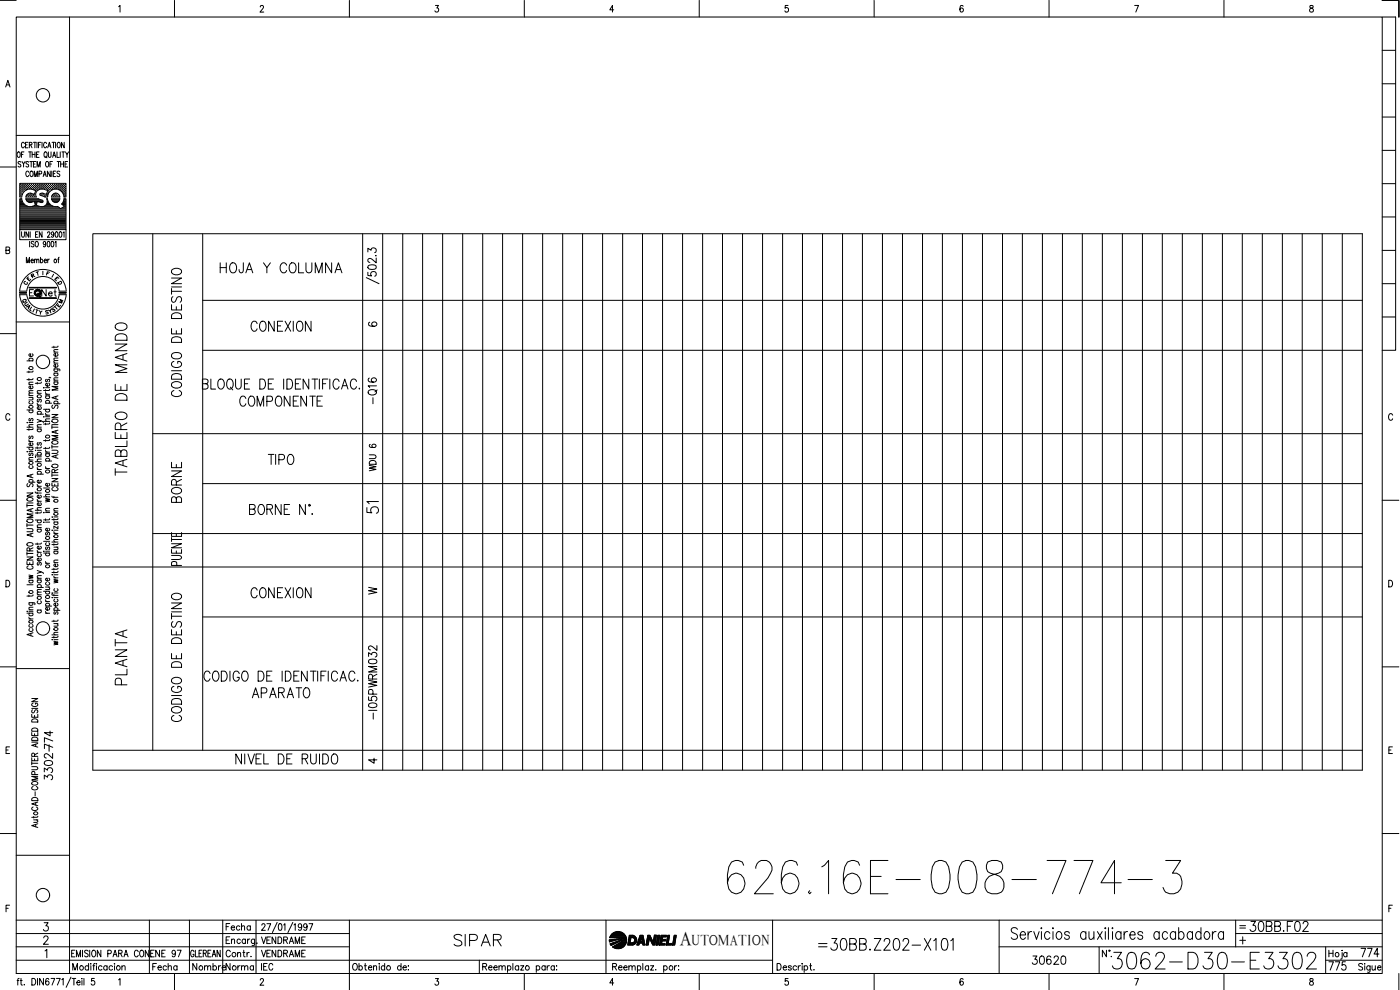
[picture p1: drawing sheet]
<svg xmlns="http://www.w3.org/2000/svg" width="420mm" height="297mm" viewBox="0 0 420 297" stroke-linecap="round" stroke-linejoin="round" font-family="sans-serif">
<defs><g id="words">
<text font-size="15.4" x="217" y="269.5">626.16E-008-774-3</text>
<text font-size="9.3" x="332.7" y="292.1">3062-D30-E3302</text>
<g font-size="7.1">
<text x="39.2" y="143.9" transform="rotate(-90 39.2 143.9)">TABLERO DE MANDO</text>
<text x="39.2" y="206.7" transform="rotate(-90 39.2 206.7)">PLANTA</text>
<text x="135.1" y="285">SIPAR</text>
<text x="244.5" y="286.5">=30BB.Z202-X101</text>
</g>
<g font-size="6.6">
<text x="64.9" y="83.3">HOJA Y COLUMNA</text>
<text x="55.4" y="120.3" transform="rotate(-90 55.4 120.3)">CODIGO DE DESTINO</text>
<text x="70.9" y="123.1">COMPONENTE</text>
<text x="55.4" y="152" transform="rotate(-90 55.4 152)">BORNE</text>
<text x="114.3" y="155.2" transform="rotate(-90 114.3 155.2)">51</text>
<text x="74.1" y="180.6">CONEXION</text>
<text x="74.4" y="210.6">APARATO</text>
<text x="55.4" y="217.7" transform="rotate(-90 55.4 217.7)">CODIGO DE DESTINO</text>
<text x="373.9" y="280.8">30BB.F02</text>
</g>
<g font-size="6.2">
<text x="74.1" y="100.5">CONEXION</text>
<text x="79.4" y="140.4">TIPO</text>
<text x="69.5" y="230.4">NIVEL DE RUIDO</text>
<text x="397.6" y="292.5">775</text>
</g>
<text font-size="5.9" x="204" y="283.6">A</text>
<g font-size="5.7">
<text x="113.9" y="122.4" transform="rotate(-90 113.9 122.4)">-Q16</text>
<text x="113.9" y="217" transform="rotate(-90 113.9 217)">-I05PWRM032</text>
<text x="16.6" y="225.8" transform="rotate(-90 16.6 225.8)">774</text>
<text x="16.6" y="235.3" transform="rotate(-90 16.6 235.3)">3302-</text>
<text x="308.7" y="290.7">30620</text>
<text x="407.1" y="288.2">774</text>
</g>
<g font-size="5.3">
<text x="109.4" y="179.6">W</text>
<text x="66.7" y="280.5">Fecha</text>
<text x="56.8" y="292.5">Nombre</text>
<text x="66.7" y="292.5">Norma</text>
</g>
<g font-size="4.9">
<text x="11.3" y="90">Net</text>
<text x="113.6" y="142.5" transform="rotate(-90 113.6 142.5)">WDU 6</text>
<text x="109.4" y="230.4">4</text>
<text x="44.1" y="288.2">ENE 97</text>
<text x="77.3" y="288.2">VENDRAME</text>
</g>
<g font-size="4.4">
<text x="109.4" y="99.1">6</text>
<text x="207.6" y="283.6">UTOMATION</text>
</g>
<g font-size="4">
<text x="6.7" y="85.4">E</text>
<text x="5.6" y="92.1">Q</text>
<text x="6.3" y="92.8">U</text>
<text x="6.7" y="93.8">A</text>
<text x="12.3" y="95.6">S</text>
<text x="14.1" y="94.5">S</text>
<text x="14.8" y="93.8">T</text>
<text x="16.2" y="92.1">M</text>
</g>
<g font-size="3.5">
<text x="12.7" y="83.6">F</text>
<text x="6" y="86.4">C</text>
<text x="16.2" y="86.4">D</text>
<text x="370.8" y="279.8">=</text>
</g>
</g></defs>
<!-- layer: DCA_A3E2|CART -->
<g fill="none" stroke="#000" stroke-width=".3">
<path d="M0 .1h4.9M4.9 5.1h409.9v287h-409.9zM20.9 5.1v287M35.6 2l.4-.4v2M52.4 .1v5M78.1 2.1l.3-.5h.4l.3 .4-1.1 1.6h1.2M104.9 .1v5M130.7 1.6h.9l-.5 .8a.6 .6 0 0 1 .5 .9 .6 .6 0 0 1-1.1-.1M157.4 .1v5M184.2 2.9h-1.2l.8-1.3v2M209.8 .1v5M236.5 1.6h-.8l-.1 .9a.6 .6 0 0 1 .9 0 .6 .6 0 0 1-.1 .9 .6 .6 0 0 1-.9-.2"/>
<path d="M262.3 .1v5M289.1 1.9l-.6-.3a1.17 1.17 0 0 0 .1 2 .59 .59 0 0 0 .5-.8 .59 .59 0 0 0-.9-.1l-.1 .2M314.8 .1v5M340.5 1.6h1.2l-.8 2M367.3 .1v5M393.2 1.7v.6a.82 .82 0 0 1 .8 .3 .82 .82 0 0 1 0 .9 .65 .65 0 0 1-1-.4 .65 .65 0 0 1 .8-.7l.3-.3-.1-.4zM414.8 .1h5v5M414.8 5.1h4v100h-4M414.8 15.1h4M1.7 26.1l.7-2 .6 2M1.9 25.5h.9M414.8 35.1h4"/>
<path d="M414.8 25.1h4M0 50.1h4.9M4.9 40.6h16M5.4 45.7l.1-.1a.88 .88 0 0 1 .6 .8 .88 .88 0 0 1-.6 .8 1.09 1.09 0 0 1-.1-1.5zM6 56.9h.1M6 56.3h.1M6 55.7h.1M6 57.6h.1M6 58.2h.1M6 58.8h.1M6 59.8h.4M6.2 57.3h.1"/>
<path d="M6.2 56.6h.1M6.2 56h.1M6.2 55.4h.1M6.2 57.9h.1M6.2 58.5h.1M6.3 48.7l-.3-.2-.6 .2 .1 .4 .8 .5-.3 .5-.6-.2M6.3 55.3v.1M6.3 55.9v.2M6.3 56.5v.2M6.3 57.2v.1M6.3 57.8v.2M6.3 58.4v.2"/>
<path d="M6.4 46.3h.5M6.5 56.9h.2M6.5 56.3h.2M6.5 55.7h.2M6.5 57.6h.2M6.5 58.2h.1M6.6 48.5l.5 .7 .4-.7M6.6 55.6v.1M6.6 56.2v.2M6.6 56.9v.1M6.6 57.5v.1M6.6 58.2v.1"/>
<path d="M6.8 57.3h.2M6.8 56.6h.2M6.8 56h.2M6.8 55.4h.2M6.9 55.3v.1M6.9 55.9v.2M6.9 56.5v.2M6.9 57.2v.1M7.1 49.2v.9M7.2 56.9h.1M7.2 56.3h.1M7.2 55.7h.1"/>
<path d="M7.2 45.6h-.8v1.6M7.2 55.6v.1M7.2 56.2v.2M7.2 56.9v.1M7.3 43.1a.47 .47 0 0 0-.6-.4 .47 .47 0 0 0-.3 .6v.4a.46 .46 0 0 0 .4 .6 .46 .46 0 0 0 .5-.4M7.5 56.6h.1M7.5 56h.1M7.5 55.4h.1M7.5 55.3v.1M7.5 55.9v.2M7.5 56.5v.2M7.7 43.5h.4"/>
<path d="M7.7 59.6l4 .1M7.7 59.1h3.2M7.8 59.6l.3 .8M7.8 56.9h.1M7.8 56.3h.2M7.8 55.7h.2M7.9 55.6v.1M7.9 56.2v.2M7.9 56.9h.1M7.9 59.8h3.7M7.9 58.8h.1M8.1 56.6h.2"/>
<path d="M8.1 56h.2M8.1 55.4h.2M8.1 58.5h.2M8.1 58.3l-.3 .8M8.2 55.3v.1M8.2 55.9v.2M8.2 56.5v.2M8.2 58.4v.2M8.4 42.7h-.7v1.7h.7M8.4 56.3h.2M8.4 55.7h.2M8.4 58.8h.2"/>
<path d="M8.5 55.6v.1M8.5 56.2v.2M8.5 58.8v.1M8.6 48.7a.41 .41 0 0 0-.7-.2 .41 .41 0 0 0 .1 .7l.4 .1a.43 .43 0 0 1 .1 .7 .43 .43 0 0 1-.7-.1M8.6 45.6h.8M8.6 58.2l-.1 .1M8.6 51.7l-.3-.4a.86 .86 0 0 0-.6 .9 .86 .86 0 0 0 .6 .8l.3-.4M8.7 56.6h.2M8.7 56h.2M8.7 55.4h.2M8.7 58.5h.2M8.8 43.5l.8-.2v-.5l-.8-.1v1.7"/>
<path d="M8.8 55.3v.1M8.8 55.9v.2M8.8 56.5v.1M8.8 58.4v.2M9 48.5h.8M9 45.6v1.6M9.1 56.3h.1M9.1 55.7h.1M9.1 58.2h.1M9.1 58.8h.1M9.1 55.6v.1M9.1 56.2v.2"/>
<path d="M9.1 58.2v.1M9.1 58.8v.1M9.2 43.5l.4 .9M9.2 51.4l.2-.1a.86 .86 0 0 1 .6 .9 .86 .86 0 0 1-.6 .8 1.09 1.09 0 0 1-.2-1.6zM9.4 48.5v1.6M9.4 56.6h.1M9.4 56h.1M9.4 55.4h.1M9.4 58.5h.1M9.4 55.3v.1M9.4 55.9v.2M9.4 56.5v.2"/>
<path d="M9.4 58.4v.2M9.7 46.3h.8M9.7 45.6v1.6M9.7 56.3h.2M9.7 55.7h.2M9.7 58.8h.2M9.7 56.8l1 .4-.4 1.1-1.3-.4-.9 .4M9.8 56.8a2.54 2.54 0 0 0-3.3 2.3h-.6v-4.1h13.9v4.1h-.6l-.3-1-.4-.6M9.8 58.3h.1M9.8 55.6v.1M9.8 56.2v.2M9.8 58.8v.1"/>
<path d="M10 56.6h.2M10 56h.2M10 55.4h.2M10 58.5h.2M10 42.7h.8M10 49.2h.5M10.1 55.3v.1M10.1 55.9v.2M10.1 56.5v.2M10.1 58.4v.2M10.3 53v-1.7l.5 1.7 .4-1.7v1.7M10.3 56.9h.2"/>
<path d="M10.3 56.3h.2M10.3 55.7h.2M10.3 58.8h.2M10.4 55.6v.1M10.4 56.2v.2M10.4 56.9v.1M10.4 58.8v.1M10.5 42.7v1.7M10.5 58.2h.1M10.5 45.6v1.6M10.6 56.6h.2M10.6 56h.2"/>
<path d="M10.6 55.4h.2M10.7 55.3v.1M10.7 55.9v.2M10.7 56.5v.2M10.8 57.3h.1M10.8 48.5h-.8v1.6h.8M11 46.3h.4M11 56.9h.1M11 56.3h.1M11 55.7h.1M11 55.6v.1M11 56.2v.2"/>
<path d="M11 56.9v.1M11.1 42.7v1.7M11.1 50.1v-1.6l.5 1.6 .5-1.6v1.6M11.3 56.6h.1M11.3 56h.1M11.3 55.4h.1M11.3 55.3v.1M11.3 55.9v.2M11.3 56.5v.2M11.6 43.5h.4M11.6 56.3h.2M11.6 55.7h.2"/>
<path d="M11.7 52.2l.8-.1v-.6l-.8-.2v1.7M11.7 59.8l1 .3M11.7 55.6v.1M11.7 56.2v.2M11.7 45.6h-.7v1.6h.7M11.9 56.6h.2M11.9 56h.2M11.9 55.4h.2M12 55.3v.1M12 55.9v.2M12 56.5v.2M12.2 56.3h.2"/>
<path d="M12.2 55.7h.2M12.2 58.2h.2M12.3 42.7h-.7v1.7M12.3 55.6v.1M12.3 56.2v.2M12.3 58.2v.1M12.5 56.6h.2M12.5 56h.2M12.5 55.4h.2M12.5 58.5h.2M12.6 42.7v1.7M12.6 55.3v.1"/>
<path d="M12.6 55.9v.2M12.6 56.5v.1M12.6 58.4v.2M12.9 56.3h.1M12.9 55.7h.1M12.9 58.2h.1M13 53l.4-1.7 .5 1.7M13 55.6v.1M13 56.2v.2M13 58.2v.1M13.1 52.4h.6M13.2 56.6h.1"/>
<path d="M13.2 56h.1M13.2 55.4h.1M13.2 58.5h.1M13.3 55.3v.1M13.3 55.9v.2M13.3 56.5v.2M13.3 58.4v.2M13.3 56.8l1 .4-.4 1.1-1.1-.3-.8 .1M13.4 56.8a1.77 1.77 0 0 0-2.1 .3 1.77 1.77 0 0 0-.4 2M13.4 45.7l.1-.1a.86 .86 0 0 1 .7 .8 .86 .86 0 0 1-.7 .8 1.2 1.2 0 0 1-.1-1.5zM13.5 56.3h.2M13.5 55.7h.2"/>
<path d="M13.5 58.8h.2M13.6 55.6v.1M13.6 56.2v.2M13.6 58.8v.1M13.7 46.9l.4 .5M13.8 56.6h.2M13.8 56h.2M13.8 55.4h.2M13.8 58.5h.2M13.9 55.3v.1M13.9 55.9v.2M13.9 56.5v.2"/>
<path d="M13.9 58.4v.2M13.9 48.5h.1a.86 .86 0 0 1 .6 .8 .86 .86 0 0 1-.6 .8 1.14 1.14 0 0 1-.1-1.6zM14 43.1l-.3-.4a.86 .86 0 0 0-.6 .8 .86 .86 0 0 0 .6 .9l.3-.5M14.1 58.8h.1M14.1 56.9h.2M14.1 56.3h.2M14.1 55.7h.2M14.1 58.2h.2M14.2 55.6v.1M14.2 56.2v.2M14.2 56.9v.1M14.2 58.2v.1"/>
<path d="M14.3 57.6h.1M14.3 44.4l.5-1.7 .5 1.7M14.4 57.3h.2M14.4 56.6h.2M14.4 56h.2M14.4 55.4h.2M14.4 57.9h.1M14.5 45.6l.1 1.4 .3 .2 .4-.2v-1.4M14.5 43.8h.6M14.5 55.3v.1M14.5 55.9v.2M14.5 56.5v.2"/>
<path d="M14.5 57.2v.1M14.5 57.8v.1M14.8 56.9h.1M14.8 56.3h.1M14.8 55.7h.1M14.9 55.6v.1M14.9 56.2v.2M14.9 56.9v.1M15 49.2h.5M15.1 51.3v1.7l-.9-1.7v1.7M15.1 56.6h.1M15.1 56h.1"/>
<path d="M15.1 55.4h.1M15.2 55.3v.1M15.2 55.9v.2M15.2 56.5v.2M15.4 56.3h.2M15.4 55.7h.2M15.5 59.6h2.5a1.26 1.26 0 0 1-1.3 1.2 1.26 1.26 0 0 1-1.2-1.2zM15.5 55.6v.1M15.5 56.2v.2M15.5 56.9h-.1M15.5 51.3v1.7M15.6 59.8h2.2"/>
<path d="M15.6 42.7h.8M15.7 56.6h.2M15.7 56h.2M15.7 55.4h.2M15.7 48.5h-.7v1.6M15.8 47.2l.5-1.6 .4 1.6M15.8 55.3v.1M15.8 55.9v.2M15.8 56.5v.2M15.8 58.3a1.22 1.22 0 0 1 1.4-.3 1.22 1.22 0 0 1 .8 1.1h-2.5zM15.9 58.5l-.1 .1M16 46.7h.6"/>
<path d="M16 52.1h.5M16 42.7v1.7M16 56.3h.2M16 55.7h.2M16 58.8h.2M16.1 55.6v.1M16.1 56.2v.2M16.1 58.2v.1M16.1 58.8v.1M16.2 58.2h.1M16.3 56.6h.2M16.3 56h.2"/>
<path d="M16.3 55.4h.2M16.3 58.5h.2M16.4 55.3v.1M16.4 55.9v.2M16.4 56.5v.2M16.4 58.4v.2M16.7 42.7v1.7M16.7 56.3h.1M16.7 55.7h.1M16.7 58.2h.1M16.7 58.8h.1M16.8 51.3h-.8v1.7h.8"/>
<path d="M16.8 55.6v.1M16.8 56.2v.2M16.8 58.2v.1M16.8 58.8v.1M17 56.6h.1M17 56h.1M17 55.4h.1M17 58.5h.1M17.1 55.3v.1M17.1 55.9v.2M17.1 56.5v.2M17.1 58.4v.2"/>
<path d="M17.1 45.6v1.6h.7M17.1 48.5h.9M17.3 56.3h.2M17.3 55.7h.2M17.3 58.8h.2M17.4 42.8l.1-.1a.88 .88 0 0 1 .6 .8 .88 .88 0 0 1-.6 .9 1.09 1.09 0 0 1-.1-1.6zM17.4 55.6v.1M17.4 56.2v.2M17.4 58.8v.1M17.6 48.5v1.6M17.6 56.6h.2M17.6 56h.2"/>
<path d="M17.6 55.4h.2M17.7 56.9l.8 .6M17.7 55.3v.1M17.7 55.9v.2M17.7 56.5v.2M17.7 56.9a2.53 2.53 0 0 0-3.5 2.2h-.7l-1.4-.5-.1-.5M17.9 51.5l-.2-.2-.6 .2 .1 .5 .7 .5-.2 .5-.6-.3M17.9 56.9h.2M17.9 56.3h.2M17.9 55.7h.2M18 55.6v.1M18 56.2v.2"/>
<path d="M18 56.9v.1M18.1 45.6v1.6M18.2 49.2h.8M18.2 48.5v1.6M18.2 56.6h.2M18.2 56h.2M18.2 55.4h.2M18.3 55.3v.1M18.3 55.9v.2M18.3 56.5v.2M18.3 57.2v.1M18.4 57.3h.1"/>
<path d="M18.6 45.6h.8M18.6 56.9h.2M18.6 56.3h.2M18.6 55.7h.2M18.7 57.6h.1M18.7 55.6v.1M18.7 56.2v.2M18.7 56.9v.1M18.7 57.5v.1M18.9 57.3h.1M18.9 56.6h.1M18.9 56h.1"/>
<path d="M18.9 55.4h.1M18.9 57.9h.1M19 45.6v1.6M19 55.3v.1M19 55.9v.2M19 56.5v.2M19 57.2v.1M19 57.8v.2M19 48.5v1.6M19.2 56.9h.2M19.2 56.3h.2M19.2 55.7h.2"/>
<path d="M19.2 57.6h.2M19.2 58.2h.2M19.3 42.7v1.7l-.8-1.7v1.7M19.3 59.8h.4M19.3 55.6v.1M19.3 56.2v.2M19.3 56.9v.1M19.3 57.5v.1M19.3 58.2v.1M19.4 58.8l-.1 .1M19.5 49.2h.5M19.5 57.3h.2"/>
<path d="M19.5 56.6h.2M19.5 56h.2M19.5 55.4h.2M19.5 57.9h.2M19.5 58.5h.2M19.6 55.3v.1M19.6 55.9v.2M19.6 56.5v.2M19.6 57.2v.1M19.6 57.8v.2M19.6 58.4v.2M19.6 45.6l.5 .7 .5-.7"/>
<path d="M20.1 46.3v.9M20.3 48.5h-.8v1.6h.8M414.8 55.1h4M414.8 45.1h4M1.8 75.1l1-.1 .1-.3-.1-.5-1-.1v2l1-.2v-.6l-.3-.2M5.9 68.9v3h13.9v-3M6 64.5h13.7M6 64.2h13.7M6 63.9h13.7M6 63.6h13.7M6 63.3h13.7M6 63h13.7"/>
<path d="M6 62.6h12.1M6 62.3h11.7M6 62h2.3M6 61.7h1.6M6 61.4h1.2M6 61.1h.9M6 60.7h.7M6 60.4h.6M6 60.1h.5M6 64.9h13.7M6 65.2h13.7M6 65.5h13.7"/>
<path d="M6 65.8h13.7M6 66.2h13.7M6 66.4h13.7M6 66.8h13.7M6 67.1h13.7M6 67.4h13.7M6 67.7h13.7M6 68.1h13.7M6 68.4h13.7M6 68.7h13.7M6.5 69.5v1.2l.4 .5 .4-.5v-1.2M7.9 78.9v-1.7l.5 1.7 .4-1.7v1.7"/>
<path d="M8 60.1h4.5M8.1 60.4l.9 .4 1.3-.4 .3 1.2a2.7 2.7 0 0 1-2.8 .1l-.9-.9-.4-1.2h-.6v9.3h13.9v-9.3h-.6l-.7 1.6M8.3 60.4h1.7M8.6 69.5v1.7l-.8-1.7v1.7M8.9 72.4v1.7M9.1 69.5v1.7M9.3 78.2h.7l-.1-.3a.47 .47 0 0 0-.6 .1 .47 .47 0 0 0 .1 .6l.2 .3 .4-.3M9.7 62h2.1M10.2 72.7l-.3-.3-.5 .3 .1 .4 .7 .5-.3 .5-.5-.3M10.4 78.1l.3-.3h.3v1.1M10.4 77.8v1.1M10.4 60.4h.7"/>
<path d="M10.5 60.7h.5M10.6 61.7h.3M10.6 61.1h.3M10.6 61.4h.3M10.7 70.3h.4M10.8 72.5l.1-.1a.86 .86 0 0 1 .6 .8 .86 .86 0 0 1-.6 .9 1.09 1.09 0 0 1-.1-1.6zM11 78.1l.3-.3h.3l.1 1.1M11.4 69.5h-.7v1.7h.7M11.5 60.4h1.3M11.7 61.9a1.68 1.68 0 0 0 1.9-.3 1.68 1.68 0 0 0 .4-1.9l.2-.1a2.57 2.57 0 0 0 3.1 2.3M12.1 78l.2-.2a.46 .46 0 0 1 .6 .5 .46 .46 0 0 1-.8 .3M12.1 77.2v1.7"/>
<path d="M12.6 60.8l-1.4-.4-.3 1.2 .8 .3M12.6 69.5v1.7l-.8-1.7v1.7M12.7 60.1l.2 .4-.3 .3M13.1 62h2.9M13.3 78.2h.7l-.2-.4a.46 .46 0 0 0-.6 .5 .46 .46 0 0 0 .8 .3M13.7 61.7h1.6M13.7 73l-.2 .3a.45 .45 0 0 1-.5-.4 .45 .45 0 0 1 .5-.4l.2 1.3-.3 .3-.4-.3M14 61.4h.9M14.1 61.1h.5M14.2 60.7h.2M14.3 69.9a.38 .38 0 0 1 .5-.3 .38 .38 0 0 1 .1 .6l-.7 1h.8M14.3 60.4h.1"/>
<path d="M14.3 72.5l.2-.1a.96 .96 0 0 1 0 1.7l-.4-.8zM14.3 77.8v1.1M14.8 77.8l-.5 .4M15.5 72.5l.2-.1a.92 .92 0 0 1 .5 .8 .92 .92 0 0 1-.5 .9l-.3-.3zM15.7 60.1h2M16 60.4h1.4M16.2 70.1l-.2 .4a.45 .45 0 0 1-.6-.5 .45 .45 0 0 1 .6-.4l.2 .5-.1 .8-.3 .3-.3-.3M16.5 72.7l.3-.3v1.7M16.7 69.6l.2-.1a.96 .96 0 0 1 0 1.7l-.3-.7zM17.3 62l.8 .6 1.1-.6M17.3 77.8h.4M17.8 77.2l-.3 .3v1.4"/>
<path d="M17.9 69.6l.2-.1a.92 .92 0 0 1 .5 .9 .92 .92 0 0 1-.5 .8l-.3-.3zM18.2 62.6h1.5M18.5 61.2l.8 .8M18.8 61.1h.9M18.8 62.3h.9M18.8 61.4h.9M18.9 69.8l.3-.3v1.7M19 60.7h.7M19.1 60.4h.6M19.1 61.7h.6M19.2 60.1h.5M19.4 62h.3"/>
<path d="M414.8 75.1h4M414.8 65.1h4M4.9 96.6h16M5.9 87.3a7 7 0 0 1 7-6.5 7 7 0 0 1 7 6.5M5.9 88.4a7 7 0 0 0 7 6.5 7 7 0 0 0 7-6.5M8 87.3a4.9 4.9 0 0 1 4.9-4.3 4.9 4.9 0 0 1 4.9 4.3M8 88.4a4.9 4.9 0 0 0 4.9 4.3 4.9 4.9 0 0 0 4.9-4.3M8.8 86.2h8.1v.2h-8.1M8.8 89.4h8.1v.1h-8.1zM8.9 86.3h7.9M8.9 89.4h7.9M10 86.9h-1.2v1.9"/>
<path d="M10.8 92.9l.7 .2M414.8 95.1h4M414.8 85.1h4M0 100.1h4.9M8.1 108.3h1.8M8.7 111.4v.4M8.7 113.6v.5M8.7 119.2h1.2M8.7 118.7h1.2M8.7 115.4h1.2M8.9 108.3a.53 .53 0 0 1 0-.8 .53 .53 0 0 1 .8 0l.2 .3-.2 .5M9.6 119.2l.3 .4-.1 .3-1.1 .1"/>
<path d="M9.7 115.8l.1 .1a.54 .54 0 0 1-.5 .8 .54 .54 0 0 1-.5-.8l.4-.1v.9M9.7 106.2l.1 .1a.53 .53 0 0 1-.5 .7 .53 .53 0 0 1-.5-.8h.4v.8M9.9 117.9l-1.1 .1-.1 .3 .3 .4M9.9 117.2h-1.1l-.1 .4 .3 .3M9.9 114.7h-1.1l-.1 .3 .3 .4M9.9 113.6l-.3 .3h-1.5M9.9 111.3l-.1 .3h-1.7M11.2 114.7v.5M11.2 118h1.2M11.4 119.8l-.2 .3 .2 .5 .5-.7h.4l.1 .4-.3 .3M12.4 117.2h-1.1l-.1 .4 .3 .4M12.4 114.6l-.3 .4h-1.5"/>
<path d="M13.1 116.3h.2zM13.7 117.8l.1 .3 .4 .2M13.7 116.9v.5M13.7 118.8h1.2M13.7 118.3h1.2M13.7 116.3h1.2M13.9 118.8a.54 .54 0 0 0 0 .8 .54 .54 0 0 0 .7 0l.3-.3-.3-.5M13.9 113.8l-.2 .3 .2 .5 .5-.7h.4l.1 .4-.3 .3M14.6 115l.2 .1a.54 .54 0 0 1-.5 .8 .54 .54 0 0 1-.5-.9h.4v.9M14.8 113.2v.2v-.2l.4 .2M14.9 116.8l-.1 .3-1.7 .1M16.2 110.7h1.6l.1 .6"/>
<path d="M16.2 103.9v.5M16.2 114.6h1.2M16.2 114.1h1.2M16.2 112h1.2M16.2 109h1.2M16.2 105.6h1.2M16.4 114.6a.57 .57 0 0 0 .3 .9 .57 .57 0 0 0 .7-.7l-.3-.2M16.4 112l-.1 .1a.52 .52 0 0 0 .5 .7 .52 .52 0 0 0 .3-.8M16.4 110.7l-.1 .1a.55 .55 0 0 0 .5 .7 .55 .55 0 0 0 .5-.7l-.2-.1M16.8 118.9v.8M17.1 109.4a.57 .57 0 0 1-.2 .9 .57 .57 0 0 1-.7-.7l.5-.2v.8M17.1 106.1a.49 .49 0 0 1-.3 .8 .49 .49 0 0 1-.5-.7l.4-.1v.8"/>
<path d="M17.4 118.8l-1.8 .5 1.8 .6M17.4 115.9h-1.8l1.8 .6-1.8 .5h1.8M17.4 113.4h-1.1l-.1 .3 .3 .4M17.4 108.2l-1.1 .1-.1 .3 .3 .4M17.4 107.4l-1.1 .1-.1 .4 .3 .3M17.4 104.9l-1.1 .1-.1 .3 .3 .3M17.4 103.8l-.3 .4h-1.5M3 124.6a.63 .63 0 0 0-.8-.5 .63 .63 0 0 0-.5 .8v.4a.63 .63 0 0 0 .5 .8 .63 .63 0 0 0 .8-.5M8.1 126.8h.2zM8.1 128.2h1.8M8.1 134.2h1.8M8.1 123h1.8"/>
<path d="M8.2 135.4v.2zM8.7 131.9l.1 .4 .4 .2M8.7 128.6v.5M8.7 138h1.2M8.7 135.5h1.2M8.7 132.5h1.2M8.7 126.8h1.2M8.9 139.7l-.1 .2a.55 .55 0 0 0 .5 .7 .55 .55 0 0 0 .5-.7l-.1-.2M8.9 136l-.2 .3 .1 .3h.3l.3-.6h.3l.2 .3-.2 .4M8.9 134.2l-.1 .1a.56 .56 0 0 0 .5 .7 .56 .56 0 0 0 .5-.7l-.1-.1M8.9 130.8l-.2 .3 .2 .5 .5-.7h.4l.1 .4-.2 .3M8.9 125.5l-.2 .3 .2 .5 .5-.7h.4l.1 .4-.2 .3"/>
<path d="M8.9 123l-.1 .1a.56 .56 0 0 0 .5 .8 .56 .56 0 0 0 .5-.8l-.1-.1M8.9 120.4l-.1 .2a.55 .55 0 0 0 .5 .6 .55 .55 0 0 0 .5-.6l-.1-.2M9.7 132.9l.1 .1a.53 .53 0 0 1-.5 .7 .53 .53 0 0 1-.5-.7l.4-.1v.8M9.9 137.3l-1.1 .1-.1 .3 .3 .3M9.9 128.6l-.1 .2-1.7 .1M9.9 127.4l-1.1 .1-.1 .3 .3 .4M10.6 137.1h.2zM10.6 135.1h.2zM10.6 138.5h1.8M10.6 136.6h1.8M11.2 125.8l1.2 .5-1.2 .4M11.2 121l.1 .4 .4 .2"/>
<path d="M11.2 134.1v.5M11.2 137.1h1.2M11.2 135.1h1.2M11.2 128.7h1.2M11.2 128.2h1.2M11.2 124.3h1.8M11.2 121.6h1.2M11.4 136.6a.54 .54 0 0 1 0-.8 .54 .54 0 0 1 .7-.1l.3 .3-.3 .6M11.4 132.8l-.2 .3 .2 .5 .5-.7h.4l.1 .4-.3 .3M11.4 128.7l-.1 .1a.56 .56 0 0 0 .5 .8 .56 .56 0 0 0 .5-.8l-.2-.1M11.4 124.3l-.1-.2a.53 .53 0 0 1 .6-.7 .53 .53 0 0 1 .2 .9M12.1 122l.2 .2a.54 .54 0 0 1-.5 .7 .54 .54 0 0 1-.5-.8l.4-.1v.9"/>
<path d="M12.4 137.7l-1.1 .1-.1 .4 .3 .3M12.4 134l-.3 .4h-1.5M12.4 127.4l-1.1 .1-.1 .3 .3 .4M12.4 126.3l.5 .2 .1 .3M13.1 125h.2zM13.1 126.4h1.8M13.1 122.8h1.8M13.7 135.1l.1 .4 .4 .2M13.7 124l.1 .4 .4 .2M13.7 126.9v.6M13.7 131.9v.5M13.7 134.3v.4"/>
<path d="M13.7 138.3h1.8M13.7 136.1h1.2M13.7 135.7h1.2M13.7 125h1.2M13.7 124.6h1.2M13.7 121h1.8M13.9 138.3l-.1-.1a.56 .56 0 0 1 .5-.7 .56 .56 0 0 1 .5 .7l-.2 .1M13.9 136.1a.54 .54 0 0 0 0 .8 .54 .54 0 0 0 .7 0l.3-.3-.3-.5M13.9 122.8l-.1 .1a.56 .56 0 0 0 .5 .8 .56 .56 0 0 0 .5-.8l-.2-.1M13.9 121l-.1-.2a.56 .56 0 0 1 .5-.7 .56 .56 0 0 1 .5 .7l-.2 .2M14.9 134.2l-.1 .3h-1.7M14.9 131.9l-.1 .3h-1.7"/>
<path d="M14.9 126.9l-.3 .3h-1.5M14.9 125.7l-1.1 .1-.1 .3 .3 .3M15.6 135.1h1.3l.5 .4-.1 .3-.4 .2h-1.3M15.6 124.4h1.8l-1.8 .9h1.8M15.6 128.2h1.8M15.6 127.7v.9M15.6 133.5v1M15.6 134.1h1.8M15.6 127.4h1.8M15.7 139.5a1.06 1.06 0 0 1 1.7 .4 1.01 1.01 0 0 1-1 .5 1.01 1.01 0 0 1-.8-.7zM15.7 132.5a.9 .9 0 0 1 1-.4 .9 .9 0 0 1 .6 .9 1.05 1.05 0 0 1-1.7-.4zM15.7 126a.9 .9 0 0 1 1-.3 .9 .9 0 0 1 .6 .9 .9 .9 0 0 1-1 .3 .9 .9 0 0 1-.6-.9z"/>
<path d="M15.8 121.6l-.2 .3 .2 .6h.4l.4-.8 .3-.1 .5 .3-.3 .6M16.2 121.1h1.8M16.4 121.1a.57 .57 0 0 1 .3-.9 .57 .57 0 0 1 .7 .7l-.3 .2M16.8 129.2v.7M16.8 136.6v.8M17.4 136.4l-1.8 .6 1.8 .5M17.4 130.7h-1.8l1.8 .5-1.8 .6h1.8M17.4 129.1l-1.8 .5 1.8 .5M418 124.6a.63 .63 0 0 0-.8-.5 .63 .63 0 0 0-.5 .8v.4a.63 .63 0 0 0 .5 .8 .63 .63 0 0 0 .8-.5M0 150.1h4.9M8.1 158.6l1.6 .1 .2 .3-.2 .5h-1.6M8.1 147.9h1.8l-1.8 1h1.8"/>
<path d="M8.1 151.2v1M8.1 157.1v1M8.1 157.6h1.8M8.1 151.7h1.8M8.1 150.9h1.8M8.2 156a1.06 1.06 0 0 1 1.7 .4 1 1 0 0 1-1 .5 1 1 0 0 1-.8-.8zM8.2 149.5a1.02 1.02 0 0 1 1.7 .5 1.03 1.03 0 0 1-1 .4 1.03 1.03 0 0 1-.8-.7zM8.3 145.1l-.2 .3 .2 .6h.4l.7-.9h.3l.2 .3-.2 .6M8.7 144.7h1.8M8.9 144.7a.53 .53 0 0 1 0-.8 .53 .53 0 0 1 .8 0l.2 .3-.2 .5M9.3 142.5v.7M9.3 152.8v.6"/>
<path d="M9.9 160l-1.8 .5 1.8 .6M9.9 154.2h-1.8l1.8 .6-1.8 .5h1.8M9.9 152.6l-1.8 .5 1.8 .6M9.9 142.3l-1.8 .5 1.8 .6M10.6 147.6l.3 .3h1.5M10.6 156h1.8M10.6 153.1h1.8M11.2 149.8l.1 .4 .4 .2M11.2 145.3l.1 .4 .4 .2M11.2 140.3l.1 .4 .4 .2M11.2 147.6v.6M11.2 153.6v.5"/>
<path d="M11.2 158.8h1.2M11.2 158.3h1.2M11.2 150.4h1.2M11.2 145.9h1.2M11.2 142.3h1.8M11.2 140.9h1.2M11.4 158.8l-.1 .1a.53 .53 0 0 0 .6 .8 .53 .53 0 0 0 .2-.9M11.4 156a.54 .54 0 0 0 0 .8 .54 .54 0 0 0 .7 0l.3-.3-.3-.5M11.4 142.3l-.1-.2a.53 .53 0 0 1 .6-.7 .53 .53 0 0 1 .2 .9M12.1 150.9l.2 .1a.54 .54 0 0 1-.5 .7 .54 .54 0 0 1-.5-.8h.4v.8M12.1 148.6l.2 .1a.54 .54 0 0 1-.5 .8 .54 .54 0 0 1-.5-.8l.4-.1v.9M12.1 144.1l.2 .1a.54 .54 0 0 1-.5 .7 .54 .54 0 0 1-.5-.8h.4v.8"/>
<path d="M12.4 157.5l-1.1 .1-.1 .3 .3 .4M12.4 153.5l-.3 .4h-1.5M12.4 152.3l-1.1 .1-.1 .3 .3 .4M13.1 156.7h.2zM13.1 153.8h.2zM13.1 149.1h1.8M13.1 146.4h1.8M13.7 149.5l1.2 .3-1.2 .3 1.2 .3-1.2 .2M13.7 140l.1 .4 .4 .2M13.7 156.7h1.2M13.7 155.7v.5M13.7 153.8h1.2"/>
<path d="M13.7 153.3h1.2M13.7 140.6h1.2M13.9 159.8l-.2 .2 .1 .5h.3l.3-.7h.2l.3 .2-.3 .6M14.6 158.5l.2 .2a.53 .53 0 0 1-.5 .6 .53 .53 0 0 1-.5-.7l.4-.1v.8M14.6 145l.2 .1a.54 .54 0 0 1-.5 .8 .54 .54 0 0 1-.5-.8l.4-.1v.9M14.9 155.6l-.3 .4h-1.5M14.9 152.5l-1.1 .1-.1 .3 .3 .4M14.9 148.3l-1.1 .1-.1 .3 .3 .4M15.6 159.1h.1zM15.6 155.1h.1zM15.6 148.9l.3 .3h1.5M15.6 144.9v.9h1.8v-.9"/>
<path d="M15.6 143.6h1.8l-1.8 1h1.8M15.6 142.6h1.8M15.6 142.1v.9M16 146.2a.53 .53 0 0 0-.4 .7 .53 .53 0 0 0 .7 .4h.4a.53 .53 0 0 0 .7-.4 .53 .53 0 0 0-.4-.7M16.2 159.5l.1 .3 .4 .2M16.2 153.3h1.2M16.2 148.9v.5M16.2 155.6v.5M16.2 159.1h1.2M16.2 156.6h1.2M16.2 155.1h1.2M16.4 156.6l-.1 .1a.55 .55 0 0 0 .5 .7 .55 .55 0 0 0 .5-.7l-.2-.1"/>
<path d="M16.4 141.8l-.1-.8h-.6l-.1 .8h1.8M16.4 145.3v.5M17.4 157.8v.8l-1.2-.8v.8M17.4 155.6l-.1 .3h-1.7M17.4 152.6h-1.1l-.1 .4 .3 .3M17.4 140.8l-1 .5M414.8 150.1h5M1.8 174.1a1.01 1.01 0 0 1 1.1 1 1.01 1.01 0 0 1-1.1 1zM8.1 168.5v.9h1.8v-.9M8.1 167.1h1.8l-1.8 .9h1.8M8.1 175.5h1.8M8.1 166.1h1.8"/>
<path d="M8.1 165.6v1M8.2 163.1a1.06 1.06 0 0 1 1.7 .4 1.03 1.03 0 0 1-1 .4 1.03 1.03 0 0 1-.8-.7zM8.5 169.8a.52 .52 0 0 0-.4 .6 .52 .52 0 0 0 .7 .4h.4a.53 .53 0 0 0 .7-.4 .53 .53 0 0 0-.5-.6M8.7 172.5l1.2 .3-1.2 .3 1.2 .2-1.2 .3M8.7 178.5v.5M8.7 174.1h1.2M8.9 174.1l-.1 .1a.55 .55 0 0 0 .5 .7 .55 .55 0 0 0 .5-.7l-.1-.1M8.9 165.3l-.1-.8-.5-.1-.2 .9h1.8M8.9 168.8v.6M9.3 160.2v.7M9.9 178.5l-.3 .3h-1.5M9.9 164.4l-1 .4"/>
<path d="M11.2 171.2l1.2 .4-1.2 .4M11.2 165.1l.1 .4 .4 .2M11.2 178.5h1.2M11.2 176.3h1.8M11.2 174h1.2M11.2 173.5h1.2M11.2 165.7h1.2M11.2 162.9v.5M11.4 176.3a.54 .54 0 0 1 0-.8 .54 .54 0 0 1 .7 0l.3 .3-.3 .5M11.4 174l-.1 .1a.54 .54 0 0 0 .5 .8 .54 .54 0 0 0 .3-.9M11.4 168.8l-.2 .3 .2 .5 .5-.7h.4l.1 .4-.3 .3M11.4 166.1l-.1 .2a.54 .54 0 0 0 .5 .7 .54 .54 0 0 0 .3-.9"/>
<path d="M12.1 167.5l.2 .1a.55 .55 0 0 1-.5 .8 .55 .55 0 0 1-.5-.9h.4v.8M12.1 163.9l.2 .1a.54 .54 0 0 1-.5 .8 .54 .54 0 0 1-.5-.9h.4v.8M12.4 177.7h-1.1l-.1 .4 .3 .4M12.4 176.9h-1.1l-.1 .4 .3 .4M12.4 172.7l-1.1 .1-.1 .3 .3 .4M12.4 171.6l.5 .2 .1 .3M12.4 162.9l-.3 .3h-1.5M13.1 165.4h.2zM13.1 177.4h1.8M13.1 165.9h1.8M13.1 162.4h1.8M13.7 179.9l.1 .4 .4 .2"/>
<path d="M13.7 168.5l.1 .3 .4 .2M13.7 176.1h1.2M13.7 169h1.2M13.7 165.4h1.2M13.9 177.4l-.1 .1a.56 .56 0 0 0 .5 .8 .56 .56 0 0 0 .5-.8l-.2-.1M13.9 174.7l-.1 .2a.53 .53 0 0 0 .5 .7 .53 .53 0 0 0 .3-.9M13.9 165.9a.54 .54 0 0 0 0 .8 .54 .54 0 0 0 .7 0l.3-.3-.3-.5M13.9 164.1l-.2 .3 .1 .4h.3l.3-.6 .2-.1 .3 .3-.3 .5M13.9 162.8a.54 .54 0 0 0 0 .8 .54 .54 0 0 0 .7 0l.3-.2-.3-.6M14.6 176.1l.3 .4-.1 .4h-1.1M14.6 173.5l.2 .1a.54 .54 0 0 1-.5 .7 .54 .54 0 0 1-.5-.7l.4-.1v.8M15.6 179.3h.1z"/>
<path d="M15.6 178.3l.3 .3h1.5M15.6 177.9h.1zM15.6 172.5h.1zM15.6 162.6h1.8M16.2 173.8l1.2 .3-1.2 .3 1.2 .3-1.2 .2M16.2 172.9l.1 .3 .4 .2M16.2 165.4h1.2M16.2 163.1v.5M16.2 170.5v.5M16.2 171.5v.4M16.2 178.3v.5M16.2 179.3h1.2"/>
<path d="M16.2 177.9h1.2M16.2 173.4h1.2M16.2 172.5h1.2M16.2 168.8h1.2M16.2 164.2h1.2M16.2 160h1.2M16.4 179.8l-.1 .1a.53 .53 0 0 0 .5 .7 .53 .53 0 0 0 .3-.8M16.4 176.6l-.1 .2a.55 .55 0 0 0 .5 .7 .55 .55 0 0 0 .5-.7l-.2-.2M16.4 165.4a.57 .57 0 0 0 .3 .9 .57 .57 0 0 0 .7-.7l-.3-.2M17.1 164.2l.3 .3-.1 .3-1.1 .1M17.1 169.2l.2 .2a.53 .53 0 0 1-.5 .7 .53 .53 0 0 1-.5-.8l.4-.1v.8M17.4 171.4l-.3 .4h-1.5"/>
<path d="M17.4 170.5l-.3 .3h-1.5M17.4 168l-1.1 .1-.1 .4 .3 .3M17.4 163.1l-.3 .3h-1.5M17.4 161.9l-1.1 .1-.1 .3 .3 .3M416.8 174.1a1.01 1.01 0 0 1 1.1 1 1.01 1.01 0 0 1-1.1 1zM8.1 183.4h.2zM8.1 184h1.8M8.7 185.2l.1 .3 .4 .2M8.7 180.8l1.6 .1 .1 .5M8.7 185.7h1.2M8.7 183.4h1.2M8.7 183h1.2"/>
<path d="M8.9 188.6l-.1 .2a.53 .53 0 0 0 .5 .7 .53 .53 0 0 0 .4-.9M8.9 187.4a.53 .53 0 0 0 0 .8 .53 .53 0 0 0 .8 0l.2-.3-.2-.5M8.9 184a.53 .53 0 0 0 0 .8 .53 .53 0 0 0 .8-.1l.2-.3-.2-.4M8.9 180.8l-.1 .2a.55 .55 0 0 0 .5 .6 .55 .55 0 0 0 .5-.6l-.1-.2M9.3 190.1v.6M9.9 189.9l-1.8 .5 1.8 .6M9.9 182.2l-1.1 .1-.1 .3 .3 .4M11.2 183h1.2M11.4 183l-.1 .2a.53 .53 0 0 0 .6 .7 .53 .53 0 0 0 .2-.9M11.4 180.3l-.1 .1a.54 .54 0 0 0 .5 .8 .54 .54 0 0 0 .3-.9M13.7 183.5l.1 .3 .4 .2M13.7 184h1.2"/>
<path d="M13.7 181.8h1.8M13.7 180.5h1.2M13.9 181.8a.54 .54 0 0 1 0-.7 .54 .54 0 0 1 .7-.1l.3 .3-.3 .5M14.6 182.2l.2 .2a.53 .53 0 0 1-.5 .7 .53 .53 0 0 1-.5-.8l.4-.1v.9M15.6 191.9h.1zM15.6 190.5h1.8M16.2 192.4l1.2 .3-1.2 .2 1.2 .3-1.2 .3M16.2 191.9h1.2M16.2 186.1v.4M16.2 191v.4M16.2 187.1h1.2M16.2 183.1h1.8"/>
<path d="M16.4 183.5l-.2 .3 .1 .4h.3l.2-.4 .3-.3 .3 .3-.3 .5M16.4 183.1l-.1-.1a.55 .55 0 0 1 .5-.7 .55 .55 0 0 1 .5 .7l-.2 .1M17.1 187.1l.3 .3-.1 .4-1.1 .1M17.1 181l.2 .1a.54 .54 0 0 1-.5 .8 .54 .54 0 0 1-.5-.8l.4-.1v.8M17.4 190.9l-.3 .3h-1.5M17.4 189.7l-1.1 .1-.1 .3 .3 .4M17.4 186l-.3 .4h-1.5M0 200.1h4.9M4.9 200.6h16M414.8 200.1h5M1.8 225h.7M2.9 224.1h-1.1v2h1.1"/>
<path d="M416.8 225h.6M417.9 224.1h-1.1v2h1.1M0 250.1h4.9M4.9 256.6h16M414.8 250.1h5M1.8 272.5h.7M2.9 271.6h-1.1v2M4.9 276.1h409.9M44.8 276.1v16M56.9 276.1v16M66.8 276.1v16M76.8 276.1v16"/>
<path d="M104.9 276.1v20.9M181.9 276.1v16M183.9 280h3M184.1 279.9h2.6M184.4 279.7h2.1M184.8 279.6h1.3M231.9 276.1v16M299.8 276.1v16M370.8 276.1v8M416.8 272.5h.6M417.9 271.6h-1.1v2M4.9 280.1h100"/>
<path d="M4.9 284.1h100M4.9 288.1h227M5.1 294.2h.6M5.8 293.6l-.4 .1-.1 .2v1.7M6.1 294.2h.5M6.3 293.6v1.6l.1 .3 .3 .1M7.3 295.3l.1 .2M9.6 293.6a1.01 1.01 0 0 1 1.1 1 1.01 1.01 0 0 1-1.1 1zM11.3 293.6v2M13 293.6v2l-1.1-2v2M14.6 293.9l-.4-.3a1.12 1.12 0 0 0 .1 2 .59 .59 0 0 0 .4-.9 .59 .59 0 0 0-.9-.1l-.1 .3M15.3 293.6h1.1l-.8 2"/>
<path d="M16.9 293.6h1.2l-.9 2M18.5 293.9l.5-.3v2M21.3 293.2l-1.4 3M21.6 293.6h1.1M22.2 293.6v2M23.1 294.8h.9v-.4a.57 .57 0 0 0-.8 .1 .57 .57 0 0 0 .1 .8 .57 .57 0 0 0 .7 0M24.6 293.6v.1zM24.6 294.2v1.4M25.2 293.6v2M28.3 293.6h-.8l-.1 .8a.62 .62 0 0 1 .9 0 .62 .62 0 0 1-.1 1 .62 .62 0 0 1-.9-.2M35.6 294l.4-.4v2M52.4 292.1v4.9"/>
<path d="M78.1 294.1l.3-.5h.4l.3 .4-1.1 1.6h1.2M130.7 293.6h.9l-.5 .8a.6 .6 0 0 1 .5 .9 .6 .6 0 0 1-1.1-.1M143.8 288.1v4M157.4 292.1v4.9M182.8 282.3h1.4M182.8 282.1h1.9M182.9 282.6h.3M182.9 282.4h.8M182.9 282.6l-.1-.6 3.2-.2-3.1 .8M183 282h2.2M183 281.2h4.9M183 281.1h4.8"/>
<path d="M183.1 283.2l.3 .5M183.1 280.9h4.6M183.2 283.4h.9M183.2 280.8h4.5M183.3 283.5h.5M183.3 280.7h4.3M183.3 283.6h.3M183.4 280.5h4.1M183.4 283.1h1.3M183.5 280.4h3.9M183.6 280.2h3.7M183.8 280.1h3.3"/>
<path d="M183.8 282.9h1.2M183.9 284h3.3M183.9 281.9h1.8M184.1 284.3h2.7M184.1 282.8h1.1M184.2 294.9h-1.2l.8-1.3v2M184.2 283.9h3.1M184.3 284.4h2.3M184.4 283.2h-1.3l3.2-1.1 .2 .1-3.1 1.5M184.4 283.7h3.1M184.5 282.7h1M184.6 284.6h1.7"/>
<path d="M184.7 283.6h2.8M184.9 282.6h.9M184.9 283.5h2.7M185 281.8h1M185.1 283.4h2.6M185.3 282.4h.8M185.4 283.2h2.4M185.6 282.3h.8M185.6 283.1h2.2M185.8 281.5h.8M185.8 282.9h2.1M186 282.1h.4"/>
<path d="M186.1 282.8h1.9M186.1 281.8l1.1-.2-.9 .4zM186.2 281.9h.4M186.3 282.7h1.7M186.4 281.8h.6M186.6 282.2l.2 .2-3 1.7 3.2 .1M186.6 282.6h1.4M186.6 282.3h1.4M186.7 282.4h1.3M186.7 282.1h1.3M186.8 281.5h.4M186.9 281.6h.2"/>
<path d="M187 282h1M187.3 281.9h.7M187.5 281.6h.5M187.6 281.8h.4M187.9 281.5l-1.3 .7M187.9 281.2l-2 .3-.2-.2h-2.7h4.7M187.9 281.2a2.6 2.6 0 0 0-2.5-1.7 2.6 2.6 0 0 0-2.4 1.8M188 281.4a2.6 2.6 0 0 1-1.1 2.9 2.6 2.6 0 0 1-3.1-.2M188.4 283.5h1.8M188.4 283.2h2.2M188.4 283.4h2M188.5 282.9h2.3"/>
<path d="M188.5 283.1h2.2M188.5 282.8h.6M188.6 282.7h.5M188.6 282.6h.5M188.6 282.4h.5M188.6 282.3h.6M188.6 282.1h.6M188.6 282h.6M188.7 281.9h.6M188.7 281.8h.6M188.7 281.6h.6M188.7 281.5h.6"/>
<path d="M188.8 281.3h1.1M188.8 281.2h2M188.8 281.1h1.9M188.8 280.9h1.7M188.8 280.8h1.5M188.8 280.7h1.2M189.9 281.3a.78 .78 0 0 1 .6 .8 .78 .78 0 0 1-.6 .7l-.8 .1 .3-1.6M189.9 283.5a1.49 1.49 0 0 0 1.2-1.4 1.49 1.49 0 0 0-1.2-1.5h-1l-.5 3h1.5M189.9 281.3h1M190 282.8h.9M190.2 281.5h.8M190.2 282.7h.8"/>
<path d="M190.3 281.6h.7M190.4 282.6h.6M190.4 281.8h.7M190.5 282.4h.6M190.5 281.9h.6M190.5 282.3h.6M190.5 282.1h.6M190.5 282h.6M191.1 283.5h.7M191.2 283.4h.6M191.2 283.2h.7M191.3 283.1h.6"/>
<path d="M191.3 282.9h2.2M191.3 282.8h2.1M191.4 282.7h2M191.4 282.6h2M191.5 282.4h.6M191.6 282.3h.6M191.6 282.1h.6M191.6 282h.6M191.7 281.9h.6M191.7 281.8h.6M191.8 281.6h.6M191.8 281.5h.6"/>
<path d="M191.9 281.3h1.2M191.9 281.2h1.2M191.9 281.1h1.1M192 280.9h1M192 280.8h1M192.1 280.7h.9M192.1 280.6h.9l.6 3h-.6l-.2-.6h-.9l-.2 .6h-.6zM192.5 281.3l.2 1.2h-.6zM192.5 281.6h.7M192.5 281.5h.6M192.6 281.8h.6M192.6 282h.7"/>
<path d="M192.6 281.9h.6M192.7 282.1h.6M192.7 282.4h.6M192.7 282.3h.6M192.9 283.1h.6M192.9 283.2h.6M192.9 283.4h.6M193 283.5h.5M193.9 283.5h.7M194 283.2h.6M194 283.4h.6M194 282.9h.6"/>
<path d="M194 283.1h.6M194.1 282.8h.5M194.1 282.7h.6M194.1 282.6h.6M194.1 282.4h.6M194.1 282.3h.7M194.2 282.1h.6M194.2 282h.6M194.2 281.9h.6M194.2 281.8h.7M194.3 281.6h.6M194.3 281.5h1.2"/>
<path d="M194.3 281.3h1.1M194.3 281.2h1M194.4 281.1h.8M194.4 280.9h.8M194.4 280.8h.7M194.4 280.7h.7M194.4 280.6l-.5 3M195 281.6h.5M195 281.8h.6M195.1 281.9h.5M195.2 282h.5M195.2 282.1h.5"/>
<path d="M195.3 282.3h.5M195.4 282.4h.5M195.4 282.6h.6M195.5 282.7h1.2M195.5 282.8h1.1M195.6 282.9h1M195.7 283.1h.9M195.7 283.2h.9M195.8 283.4h.8M195.9 283.5h.7M196.1 282.6h.6M196.1 282.4h.6"/>
<path d="M196.1 282.3h.6M196.1 282.1h.7M196.2 282h.6M196.2 281.9h.6M196.2 281.8h.6M196.2 281.6h.6M196.3 281.5h.6M196.3 281.3h.6M196.3 281.2h.6M196.3 281.1h.6M196.3 280.9h.7M196.4 280.6l-.4 2.1-1-2.1h-.6l-.5 3h.6l.4-2.1 1 2.1h.6l.5-3h-.6h.6"/>
<path d="M196.4 280.8h.6M196.4 280.7h.6M196.9 283.4h.7M196.9 283.5h.7M197 283.1h.6M197 283.2h.6M197 282.9h.7M197.1 282.8h.6M197.1 282.7h.6M197.1 282.6h.6M197.1 282.4h.6M197.1 282.3h.6"/>
<path d="M197.1 282.1h.7M197.2 282h.6M197.2 281.9h.6M197.2 281.8h.6M197.2 281.6h.7M197.3 281.3h.6M197.3 281.5h.6M197.3 281.2h.7M197.3 281.1h.7M197.4 280.9h.6M197.4 280.8h.6M197.4 280.6h.6l-.5 3h-.6z"/>
<path d="M197.4 280.7h.6M198 283.4h1.6M198 283.5h1.6M198 283.1h.5M198 283.2h1.6M198 282.8h.6M198 282.9h.6M198.1 282.7h.5M198.1 282.6h.6M198.1 282.4h.6M198.1 282.3h1.7M198.2 282.1h1.6"/>
<path d="M198.2 282h1.6M198.2 281.9h1.6M198.2 281.8h.6M198.2 281.6h.6M198.3 281.3h.5M198.3 281.5h.5M198.3 281.2h.6M198.3 281.1h1.6M198.4 280.9h1.6M198.4 280.8h1.6M198.4 280.6h1.6l-.1 .5h-1l-.1 .7h1l-.1 .5h-1l-.2 .8h1.1l-.1 .5h-1.6zM198.4 280.7h1.6"/>
<path d="M199.9 283.4h1.6M199.9 283.5h1.6M200 283.1h.5M200 283.2h1.6M200 282.8h.6M200 282.9h.6M200.1 282.7h.5M200.1 282.6h.6M200.1 282.4h.6M200.1 282.3h.6M200.2 282.1h.5M200.2 282h.5"/>
<path d="M200.2 281.9h.5M200.2 281.8h.6M200.2 281.6h.6M200.3 281.3h.5M200.3 281.5h.5M200.3 281.2h.6M200.3 281.1h.6M200.4 280.9h.5M200.4 280.8h.5M200.4 280.6h.6l-.5 2.5h1.1l-.1 .5h-1.6zM200.4 280.7h.6M201.8 283.5h.7"/>
<path d="M201.9 283.2h.6M201.9 283.4h.6M201.9 283.1h.7M202 282.8h.6M202 282.9h.6M202 282.7h.6M202 282.6h.6M202.1 282.4h.5M202.1 282.3h.6M202.1 282.1h.6M202.1 282h.6M202.1 281.9h.6"/>
<path d="M202.1 281.8h.7M202.2 281.6h.6M202.2 281.5h.6M202.2 281.3h.7M202.2 281.2h.7M202.3 281.1h.6M202.3 280.9h.6M202.3 280.8h.6M202.4 280.6h.5l-.4 3h-.7zM202.4 280.7h.5M209.8 292.1v4.9M236.5 293.6h-.8l-.1 .9a.6 .6 0 0 1 .9 0 .6 .6 0 0 1-.1 .9 .6 .6 0 0 1-.9-.2"/>
<path d="M262.3 292.1v4.9M289.1 293.9l-.6-.3a1.17 1.17 0 0 0 .1 2 .59 .59 0 0 0 .5-.8 .59 .59 0 0 0-.9-.2l-.1 .3M299.8 284.1h115M314.8 292.1v4.9M340.5 293.6h1.2l-.8 2M367.3 292.1v4.9M370.8 280.1h44M393.2 293.7v.5a.82 .82 0 0 1 .8 .4 .82 .82 0 0 1 0 .9 .65 .65 0 0 1-1-.4 .65 .65 0 0 1 .8-.7l.3-.3-.1-.4zM397.8 288.1h17M419.8 292.1v4.9"/>
<circle cx="12.9" cy="28.6" r="2.01"/>
<circle cx="16.6" cy="78.3" r=".51"/>
<circle cx="9.2" cy="110.4" r=".56"/>
<circle cx="11.7" cy="118.9" r=".57"/>
<circle cx="11.7" cy="113.7" r=".57"/>
<circle cx="12.9" cy="108.6" r="2.01"/>
<circle cx="9.2" cy="122.1" r=".57"/>
<circle cx="9.2" cy="138.9" r=".57"/>
<circle cx="11.7" cy="139.5" r=".57"/>
<circle cx="14.2" cy="131" r=".57"/>
<circle cx="11.7" cy="146.8" r=".57"/>
<circle cx="14.2" cy="141.5" r=".56"/>
<circle cx="14.2" cy="147.3" r=".57"/>
<circle cx="16.7" cy="154.2" r=".57"/>
<circle cx="16.7" cy="150.3" r=".56"/>
<circle cx="9.2" cy="177.6" r=".57"/>
<circle cx="11.7" cy="179.4" r=".57"/>
<circle cx="14.2" cy="169.9" r=".57"/>
<circle cx="14.2" cy="161.4" r=".57"/>
<circle cx="14.2" cy="179.1" r=".57"/>
<circle cx="16.7" cy="160.9" r=".56"/>
<circle cx="9.2" cy="186.5" r=".56"/>
<circle cx="12.9" cy="188.6" r="2.01"/>
<circle cx="16.7" cy="188.7" r=".56"/>
<circle cx="12.9" cy="268.6" r="2.01"/>
</g>
<!-- layer: DCA_A3E2|CART-ES -->
<g fill="none" stroke="#000" stroke-width=".3">
<path d="M21.8 291.1v-2l.7 2 .7-2v2M26.6 290.1a.6 .6 0 0 0-.9-.1 .6 .6 0 0 0 0 .9 .6 .6 0 0 0 .9-.1M26.6 289.1v2M27.3 289.1v.2zM27.3 289.8v1.3M27.9 289.8h.5M28.5 289.1l-.3 .1-.1 .3v1.6M29 289.1v.2zM29 289.8v1.3M30.6 290.1a.6 .6 0 0 0-.9-.1 .6 .6 0 0 0 0 .9 .6 .6 0 0 0 .9-.1M32.1 290.1a.59 .59 0 0 0-.8-.1 .59 .59 0 0 0 0 .9 .59 .59 0 0 0 .8-.1M32.1 289.8v1.3"/>
<path d="M33.8 290.1a.6 .6 0 0 0-.9-.1 .6 .6 0 0 0 0 .9 .6 .6 0 0 0 .9-.1M34.4 289.1v.2zM34.4 289.8v1.3M36.6 290.1l.4-.3h.5v1.3M36.6 289.8v1.3M45.8 290.1h.7M46.9 289.1h-1.1v2M47.4 290.3h1a.54 .54 0 0 0-.6-.6 .54 .54 0 0 0-.4 .8l.4 .6 .6-.3M50 290.1a.59 .59 0 0 0-.9-.1 .59 .59 0 0 0 0 .9 .59 .59 0 0 0 .9-.1M50.5 290.1l.4-.3h.5v1.3M50.5 289.1v2M53.1 290.1a.59 .59 0 0 0-.8-.1 .59 .59 0 0 0 0 .9 .59 .59 0 0 0 .8-.1"/>
<path d="M53.1 289.8v1.3M69 281.1h-1.1v2h1.1M69.1 285.6a.65 .65 0 0 0-.7-.5 .65 .65 0 0 0-.5 .8v.4a.65 .65 0 0 0 .5 .8 .65 .65 0 0 0 .7-.5M69.5 282.1l.4-.3h.4l.1 1.3M69.5 281.8v1.3M71.3 286.2l.4-.4 .4 .1 .1 1.2M71.3 285.8v1.3M72.1 282.1a.58 .58 0 0 0-.8-.1 .58 .58 0 0 0 0 .9 .58 .58 0 0 0 .8-.1M72.9 285.8h.6M73.2 285.1v1.6v.3l.4 .1M73.7 282.1a.58 .58 0 0 0-.9-.1 .58 .58 0 0 0 0 .9 .58 .58 0 0 0 .9-.1M73.7 281.8v1.3"/>
<path d="M74.1 285.8v1.3M74.3 281.8v1.3M74.8 285.8l-.4 .1-.3 .4M75 281.8h-.5l-.2 .5M76.4 281.8l-.1 1.8-.7 .1M76.4 282.1a.58 .58 0 0 0-.8-.1 .58 .58 0 0 0 0 .9 .58 .58 0 0 0 .8-.1M106.2 289.2a1 1 0 0 1 1.1 .7 1 1 0 0 1-.6 1.2 1.06 1.06 0 0 1-.9-.8 1.06 1.06 0 0 1 .4-1.1zM107.7 290.1a.59 .59 0 0 1 .9-.1 .59 .59 0 0 1 0 .9 .59 .59 0 0 1-.9-.1M107.7 289.1v2M109.3 289.8h.7M109.6 289.1v1.6l.1 .3 .4 .1M110.6 290.3h1a.54 .54 0 0 0-.7-.6 .54 .54 0 0 0-.3 .8l.4 .6 .6-.3"/>
<path d="M112.1 290.1l.4-.3h.4l.1 1.3M112.1 289.8v1.3M113.8 289.1v.2zM113.8 289.8v1.3M115.4 290.1a.59 .59 0 0 0-.8-.1 .59 .59 0 0 0 0 .9 .59 .59 0 0 0 .8-.1M115.4 289.1v2M120.4 290.1a.6 .6 0 0 0-.9-.1 .6 .6 0 0 0 0 .9 .6 .6 0 0 0 .9-.1M120.4 289.1v2M120.9 290.3h1.1a.54 .54 0 0 0-.7-.6 .54 .54 0 0 0-.4 .8l.5 .6 .6-.3M122.5 289.8h.1zM122.5 291h.1zM144.9 290.1l1-.2 .1-.2-.1-.5-1-.1v2"/>
<path d="M145.5 290.1l.5 1M146.6 290.3h1.1a.54 .54 0 0 0-.7-.6 .54 .54 0 0 0-.4 .8l.5 .6 .6-.3M148.2 290.3h1a.54 .54 0 0 0-.6-.6 .54 .54 0 0 0-.4 .8l.4 .6 .6-.3M149.7 290.1l.5-.3h.4l.1 1.3M149.7 289.8v1.3M150.7 290.1l.4-.3h.5v1.3M152.3 290.1a.59 .59 0 0 1 .9-.1 .59 .59 0 0 1 0 .9 .59 .59 0 0 1-.9-.1M152.3 289.8v1.9M153.9 289.1v2M155.7 290.1a.6 .6 0 0 0-.9-.1 .6 .6 0 0 0 0 .9 .6 .6 0 0 0 .9-.1M155.7 289.8v1.3M156.3 289.8h.9l-.9 1.3h.9"/>
<path d="M161 290.1a.6 .6 0 0 1 .8-.1 .6 .6 0 0 1 0 .9 .6 .6 0 0 1-.8-.1M161 289.8v1.9M163.6 290.1a.59 .59 0 0 0-.8-.1 .59 .59 0 0 0 0 .9 .59 .59 0 0 0 .8-.1M163.6 289.8v1.3M164.2 289.8v1.3M164.9 289.8h-.4l-.3 .5M166.4 290.1a.59 .59 0 0 0-.9-.1 .59 .59 0 0 0 0 .9 .59 .59 0 0 0 .9-.1M166.4 289.8v1.3M167 289.8h.1zM167 291h.1zM183.9 290.1l1-.2 .1-.2-.1-.5-1-.1v2M184.4 290.1l.6 1"/>
<path d="M185.6 290.3h1.1a.6 .6 0 0 0-.9-.5 .6 .6 0 0 0-.1 1l.4 .3 .6-.3M187.2 290.3h1a.54 .54 0 0 0-.6-.6 .54 .54 0 0 0-.4 .8l.4 .6 .6-.3M188.7 290.1l.4-.3h.5l.1 1.3M188.7 289.8v1.3M189.7 290.1l.4-.3h.4l.1 1.3M191.3 290.1a.59 .59 0 0 1 .9-.1 .59 .59 0 0 1 0 .9 .59 .59 0 0 1-.9-.1M191.3 289.8v1.9M192.9 289.1v2M194.6 290.1a.59 .59 0 0 0-.8-.1 .59 .59 0 0 0 0 .9 .59 .59 0 0 0 .8-.1M194.6 289.8v1.3M195.2 289.8h1l-1 1.3h1M196.8 290.9l.1 .1"/>
<path d="M199.2 290.1a.6 .6 0 0 1 .9-.1 .6 .6 0 0 1 0 .9 .6 .6 0 0 1-.9-.1M199.2 289.8v1.9M202.4 289.8v1.3M203.1 289.8h-.4l-.3 .5M203.6 289.8h.2zM203.6 291h.2zM400 285.1v2M402.8 285.1v.2zM408.9 289.4l-.4-.3-.6 .1-.1 .6 1 .4 .1 .6-.4 .3-.7-.3M409.6 289.8v1.3M411.2 289.8l-.1 1.8-.7 .1M411.2 290.1a.59 .59 0 0 0-.9-.1 .59 .59 0 0 0 0 .9 .59 .59 0 0 0 .9-.1"/>
<path d="M411.8 289.8l.1 1.2 .4 .1 .4-.4M412.7 289.8v1.3M413.4 290.3h1a.54 .54 0 0 0-.6-.6 .54 .54 0 0 0-.4 .8l.5 .6 .5-.3"/>
<circle cx="24.5" cy="290.4" r=".64"/>
<circle cx="35.5" cy="290.4" r=".64"/>
<circle cx="70.2" cy="286.4" r=".63"/>
<circle cx="116.6" cy="290.4" r=".65"/>
<circle cx="158.3" cy="290.4" r=".65"/>
<circle cx="201.4" cy="290.4" r=".64"/>
</g>
<!-- layer: CART -->
<g fill="none" stroke="#000" stroke-width=".3">
<path d="M414.8 .1h5v5M9.5 219.8v.9h1.8M9.5 214.3v.9h1.8v-.9M9.5 209.6h1.8l-1.8 1h1.8M9.5 212.5h1.8M9.6 218.7a.99 .99 0 0 1 1.1-.2 .99 .99 0 0 1 .6 .9h-1.8zM9.6 216a.99 .99 0 0 1 1.1-.3 .99 .99 0 0 1 .6 .9h-1.8zM9.8 213l-.3 .3 .3 .6 .4-.1 .3-.6a.49 .49 0 0 1 .8-.1 .49 .49 0 0 1-.3 .8M9.9 211a.52 .52 0 0 0-.4 .6 .52 .52 0 0 0 .7 .4h.4a.54 .54 0 0 0 .8-.5 .54 .54 0 0 0-.8-.5v.3M10.4 214.7v.5M9.5 230l1.5 .1 .3 .3-.3 .5-1.5 .1M9.5 227.4v.8h1.8"/>
<path d="M9.5 229h1.8M9.5 228.5v1M9.5 222.7h1.8M9.6 239.6a.99 .99 0 0 1 1.1-.3 .99 .99 0 0 1 .6 .9h-1.8zM9.6 234.8a1.03 1.03 0 0 1 1.7 .3 1.01 1.01 0 0 1-.9 .5 1.01 1.01 0 0 1-.9-.7zM9.6 221.4a1.02 1.02 0 0 1 1.1-.2 1.02 1.02 0 0 1 .6 1h-1.8zM9.9 236a.52 .52 0 0 0-.4 .6 .52 .52 0 0 0 .7 .4h.4a.53 .53 0 0 0 .7-.4 .53 .53 0 0 0-.4-.6M10.4 226.9l-.1-.8h-.7l-.1 .8h1.8M10.5 232.4l-.1-.8-.7-.1-.2 .9h1.8M10.5 237.6v1.2M11.3 232.9h-1.8l1.8 .6-1.8 .5h1.8M11.3 223.1l-1.8 .5 1.8 .6"/>
<path d="M9.9 242.1a.54 .54 0 0 0-.4 .7 .54 .54 0 0 0 .7 .4h.4a.55 .55 0 0 0 .7-.4 .55 .55 0 0 0-.4-.7M10.1 246h1.2M10.1 245v.4M10.7 240.9v.6M10.7 247.4v.7M11 246l.3 .3-.1 .4h-1.1M11.3 247.2l-1.8 .5 1.8 .6M11.3 244.9l-.1 .3h-1.7M11.3 240.7l-1.8 .5 1.8 .6M13.3 276.8h1.1l-.6 1a.79 .79 0 0 1 .6 1.2 .79 .79 0 0 1-1.4-.1M78.6 277.6l.1-.4 .5-.1 .3 .6-1 1.4h1.1M80.1 277.1h1.1l-.8 2"/>
<path d="M83.2 276.8l-1.5 3M83.7 277.2h.7l.1 .3v1.3l-.3 .3-.5-.1-.1-.2zM85.1 277.5l.4-.4v2M87.9 276.8l-1.5 3M88.2 277.5l.4-.4v2M90.6 277.8a.53 .53 0 0 1-.6 .6 .53 .53 0 0 1-.5-.7l.5-.6a1.1 1.1 0 0 1 .6 1.1 1.1 1.1 0 0 1-.7 .9l-.3-.2M92.2 277.8a.53 .53 0 0 1-.6 .6 .53 .53 0 0 1-.5-.7l.5-.6a1.17 1.17 0 0 1 .1 2l-.5-.2M92.8 277.1h1.1l-.9 2M305.4 278.8a.98 .98 0 0 0-1.1-.5 .98 .98 0 0 0-.8 .9l.2 .5 1.1 .5a.86 .86 0 0 1 .6 .9 .86 .86 0 0 1-.7 .7h-.6l-.6-.5M308.5 279.5v2.3M309.6 279.5a.99 .99 0 0 0-1.1 1M310.3 279.5l.8 2.3 .8-2.3"/>
<path d="M312.5 278.3v.4zM312.5 279.5v2.3M316 278.3v.4zM316 279.5v2.3M317.3 279.7a1.13 1.13 0 0 1 1.5 .7 1.13 1.13 0 0 1-.8 1.4 1.2 1.2 0 0 1-1.1-.8 1.2 1.2 0 0 1 .4-1.3zM325.9 279.5v2.3M326.8 279.5l.1 2.2 .7 .1 .7-.6M328.3 279.5v2.3M329.4 279.5l1.4 2.3M330.8 279.5l-1.4 2.3M331.7 278.3l.2 .2-.2 .2zM331.7 279.5v2.3"/>
<path d="M332.7 278.3v3.5M333.9 278.3v.4zM333.9 279.5v2.3M336.4 279.5v2.3M337.4 279.5v2.3M338.4 279.5a.93 .93 0 0 0-1 1M347.9 279.5v2.3M352.8 279.5v2.3M353.7 278.3v3.5M357.9 279.5v2.3M360.4 278.3v3.5M361.7 279.7l.3-.2a1.17 1.17 0 0 1 1.1 1.2 1.17 1.17 0 0 1-1.1 1.1 1.41 1.41 0 0 1-.3-2.1z"/>
<path d="M363.9 279.5v2.3M365 279.5a.99 .99 0 0 0-1.1 1M367.2 279.5v2.3M13.1 281.4l.2-.4a.71 .71 0 0 1 1.1 .1 .71 .71 0 0 1-.3 1l-1.1 1.2h1.5M13.5 285.3l.6-.5v2.5M21.5 286h.6M22.5 285.1h-1v2h1M22.9 287.1v-2l.7 2 .6-2v2M24.8 285.1v2M26.5 285.4l-.4-.3-.7 .3 .1 .5 .9 .4a.46 .46 0 0 1-.3 .8l-.7-.3M26.9 285.1v2M27.8 285.2a.92 .92 0 0 1 1 .5 .92 .92 0 0 1-.2 1.1l-.2 .2a.92 .92 0 0 1-.9-.5 .92 .92 0 0 1 .2-1.1z"/>
<path d="M30.3 285.1v2l-1.1-2v2M32.3 286.2l.9-.2 .1-.7-1-.2v2M33.9 287.1l.6-2 .6 2M34.2 286.4h.7M35.6 286l.9-.1v-.7l-.9-.1v2M36.2 286l.5 1.1M37.2 287.1l.6-2 .6 2M37.4 286.4h.8M41.5 285.6a.59 .59 0 0 0-.7-.5 .59 .59 0 0 0-.5 .8v.4a.59 .59 0 0 0 .5 .8 .59 .59 0 0 0 .7-.5M42.2 285.2l.2-.1a1.02 1.02 0 0 1 .8 1 1.02 1.02 0 0 1-.8 1 1.29 1.29 0 0 1-.2-1.9zM58.2 285.6l-.3-.5a1.08 1.08 0 0 0-.7 1 1.08 1.08 0 0 0 .7 1l.3-.5v-.3h-.3M58.6 285.1v2h.8"/>
<path d="M59.7 286h.6M60.6 285.1h-.9v2M61 286l.8-.1 .1-.6-.9-.2v2M61.5 286l.4 1.1M62.4 286h.5M63.3 285.1h-.9v2M63.7 287.1l.5-2 .6 2M66.1 285.1v2l-.9-2v2M78.5 281.1l.6 2 .7-2M79.1 290h.7M80.1 282.1h.7M80.2 289.1h-1.1v2h1.1"/>
<path d="M81.2 281.1h-1.1v2M81.9 289.5a.61 .61 0 0 0-.8-.4 .61 .61 0 0 0-.4 .7v.5a.61 .61 0 0 0 .4 .8 .61 .61 0 0 0 .8-.5M82.8 281.1v2l-1.1-2v2M83.4 281.1a1 1 0 0 1 1.2 1 1 1 0 0 1-1.2 1zM85.1 282.1l1-.1 .1-.7-1.1-.2v2M85.7 282.1l.6 1M86.8 283.1l.7-2 .6 2M87.1 282.4h.8M88.6 283.1v-2l.6 2 .7-2v2M90.6 282.1h.6M91.6 281.1h-1v2M233.2 289.1a1.01 1.01 0 0 1 1.2 1 1.01 1.01 0 0 1-1.2 1z"/>
<path d="M235 290.3h1.1a.54 .54 0 0 0-.7-.6 .54 .54 0 0 0-.4 .8l.5 .6 .6-.3M237.5 290.1l-.3-.3h-.6v.4l.8 .3 .1 .3-.3 .3-.6-.3M239.1 290.1a.6 .6 0 0 0-.9-.1 .6 .6 0 0 0 0 .9 .6 .6 0 0 0 .9-.1M239.6 289.8v1.3M240.2 289.8h-.4l-.2 .5M240.7 289.1v.2zM240.7 289.8v1.3M241.3 290.1a.6 .6 0 0 1 .9-.1 .6 .6 0 0 1 0 .9 .6 .6 0 0 1-.9-.1M241.3 289.8v1.9M243 289.8h.6M243.2 289.1v1.6l.1 .3 .4 .1M244.3 290.9v.1"/>
<path d="M306.2 280.5h1.6v-.3a.76 .76 0 0 0-.7-.7 .76 .76 0 0 0-.8 .5 1.16 1.16 0 0 0 .9 1.8l.6-.5M315.1 280l-.3-.3a.73 .73 0 0 0-1.2 .3 1.06 1.06 0 0 0 0 1.3 1.06 1.06 0 0 0 1.2 .4l.3-.4M320.9 280a.75 .75 0 0 0-.7-.5 .75 .75 0 0 0-.7 .5l.4 .5 .6 .2a.67 .67 0 0 1 .3 1 .81 .81 0 0 1-1.3-.4M325.9 280a.78 .78 0 0 0-.8-.5 .78 .78 0 0 0-.7 .5 1.07 1.07 0 0 0 0 1.3 1.07 1.07 0 0 0 1.2 .4l.3-.4M336.4 280l-.3-.3a.73 .73 0 0 0-1.2 .3 1.06 1.06 0 0 0 0 1.3 1.06 1.06 0 0 0 1.2 .4l.3-.4M339.1 280.5h1.6v-.3a.73 .73 0 0 0-.7-.7 .73 .73 0 0 0-.8 .5 1.16 1.16 0 0 0 .9 1.8l.6-.5M342.9 280a.78 .78 0 0 0-.7-.5 .78 .78 0 0 0-.7 .5l.4 .5 .7 .2a.67 .67 0 0 1 .2 1 .86 .86 0 0 1-1.3-.4M347.9 280l-.6-.5a1.17 1.17 0 0 0-1 1.2 1.17 1.17 0 0 0 1 1.1l.6-.5M350.4 280l-.5-.5a1.17 1.17 0 0 0-1.1 1.2 1.17 1.17 0 0 0 1.1 1.1l.5-.5M352.8 280a.78 .78 0 0 0-.7-.5 .78 .78 0 0 0-.8 .5 1.07 1.07 0 0 0 0 1.3 1.07 1.07 0 0 0 1.3 .4l.2-.4M353.7 280a.78 .78 0 0 1 .8-.5 .78 .78 0 0 1 .7 .5 1.07 1.07 0 0 1 0 1.3 1.07 1.07 0 0 1-1.2 .4l-.3-.4M357.9 280l-.3-.3a.73 .73 0 0 0-1.2 .3 1.06 1.06 0 0 0 0 1.3 1.06 1.06 0 0 0 1.2 .4l.3-.4"/>
<path d="M360.4 280l-.3-.3a.73 .73 0 0 0-1.2 .3 1.06 1.06 0 0 0 0 1.3 1.06 1.06 0 0 0 1.2 .4l.3-.4M367.2 280l-.5-.5a1.17 1.17 0 0 0-1.1 1.2 1.17 1.17 0 0 0 1.1 1.1l.5-.5M373 281.1v2.1"/>
<circle cx="10.7" cy="244" r=".55"/>
</g>
<!-- layer: CA_XR700|CART -->
<g fill="none" stroke="#000" stroke-width=".3">
<path d="M414.8 .1h5v5M27.9 70.1h381v161h-381zM45.8 70.1v155M60.8 70.1v155M108.8 70.1v161M114.9 70.1v161M120.9 70.1v161M126.8 70.1v161M132.8 70.1v161M138.9 70.1v161M144.9 70.1v161M150.8 70.1v161"/>
<path d="M156.8 70.1v161M162.9 70.1v161M168.9 70.1v161M174.8 70.1v161M180.8 70.1v161M186.9 70.1v161M192.8 70.1v161M198.8 70.1v161M204.9 70.1v161M210.9 70.1v161M216.8 70.1v161M222.8 70.1v161"/>
<path d="M228.9 70.1v161M234.9 70.1v161M240.8 70.1v161M246.8 70.1v161M252.9 70.1v161M258.8 70.1v161M264.8 70.1v161M270.8 70.1v161M276.9 70.1v161M282.8 70.1v161M288.8 70.1v161M294.9 70.1v161"/>
<path d="M300.9 70.1v161M306.8 70.1v161M312.8 70.1v161M318.9 70.1v161M324.8 70.1v161M330.8 70.1v161M336.8 70.1v161M342.9 70.1v161M348.8 70.1v161M354.8 70.1v161M360.8 70.1v161M366.9 70.1v161"/>
<path d="M372.8 70.1v161M378.8 70.1v161M384.9 70.1v161M390.8 70.1v161M396.8 70.1v161M402.8 70.1v161M60.8 90.1h348.1M60.8 105.1h348.1M45.8 130.1h363.1M60.8 145.1h348.1M27.9 170.1h381M45.8 160.1h363.1"/>
<path d="M60.8 185.1h348.1M27.9 225.1h381"/>
</g>
<!-- layer: CA_XR700|CART-ES -->
<g fill="none" stroke="#000" stroke-width=".3">
<path d="M60.7 115.1h1.1a.7 .7 0 0 0 .7-.7 .7 .7 0 0 0-.7-.7h-1.1v3h1.1a.82 .82 0 0 0 .7-.8 .82 .82 0 0 0-.7-.8M63.3 113.7v3h1.4M65.8 113.9a1 1 0 0 1 1.1 0 1 1 0 0 1 .4 1v.7a.99 .99 0 0 1-1 1.2 .99 .99 0 0 1-.9-1.2 1.88 1.88 0 0 1 .4-1.7zM68.5 113.9a1 1 0 0 1 1.1 0 1 1 0 0 1 .4 1v.7a.99 .99 0 0 1-1 1.2 .99 .99 0 0 1-1-1.2v-.7zM70.7 113.7v2.2a.85 .85 0 0 0 .8 .9 .85 .85 0 0 0 .9-.9v-2.2M73.4 115.1h.9M74.9 113.7h-1.5v3M78 113.7h.8a1.72 1.72 0 0 1 0 3h-.8zM80.5 115.1h1M82.1 113.7h-1.6v3M85.1 113.7v3M86.1 113.7h.9a1.72 1.72 0 0 1 0 3h-.9z"/>
<path d="M88.6 115.1h1M90.3 113.7h-1.7v3M92.7 113.7v3l-1.7-3v3M93.6 113.7h1.7M94.5 113.7v3M95.8 113.7v3M96.8 115.1h.9M98.4 113.7h-1.6v3M99 113.7v3M101.8 114.5a.93 .93 0 0 0-1.2-.8 .93 .93 0 0 0-.7 1.2v.7a.93 .93 0 0 0 .7 1.1 .93 .93 0 0 0 1.2-.7M102.5 116.7l1-3 .9 3M102.9 115.7h1.2"/>
<path d="M107 114.5a.93 .93 0 0 0-1.1-.8 .93 .93 0 0 0-.7 1.2v.7a.93 .93 0 0 0 .7 1.1 .93 .93 0 0 0 1.1-.7M51.5 159.8v1.1h3v-1.1M74.9 152.8h1.1a.71 .71 0 0 0 .6-.7 .71 .71 0 0 0-.6-.7h-1.1v3h1.1a.83 .83 0 0 0 .6-.8 .83 .83 0 0 0-.6-.8M77.9 151.5l.2-.1a1.56 1.56 0 0 1 1 2.5l-.4 .5a1.46 1.46 0 0 1-1.1-2.3zM80.1 152.8h1.1a.71 .71 0 0 0 .6-.7 .71 .71 0 0 0-.6-.7h-1.1v3M80.9 152.8l.9 1.6M84.4 151.4v3l-1.8-3v3M85.3 152.8h1M86.9 151.4h-1.6v3h1.6M91.7 151.4v3l-1.8-3v3M92.7 151.4h.3v.4h-.3zM93.7 154.1v.3l.1-.2"/>
<path d="M51.5 166.7h2.6l.4 .5-.4 .6-2.6 .1M51.5 164.9v1.1h3v-1.1M51.5 163.1h3l-3 1.3h3M51.5 161.9h3M51.5 161.3v1.2M52.9 160.3v.6M52.9 165.3v.7M53 169.7l-.1-1.1-.4-.1-.9 .1-.1 1.1h3M63 202.1a.93 .93 0 0 0-1.1-.7 .93 .93 0 0 0-.7 1.1v.7a.93 .93 0 0 0 .7 1.2 .93 .93 0 0 0 1.1-.7M64.3 201.5l.2-.1a1.43 1.43 0 0 1 1.1 2.3 .93 .93 0 0 1-1.1 .7 .93 .93 0 0 1-.7-1.2v-.7zM66.4 201.4a1.59 1.59 0 0 1 1.7 .9 1.59 1.59 0 0 1-.5 1.9l-1.2 .2zM69 201.4v3"/>
<path d="M71.8 202.1a.93 .93 0 0 0-1.1-.7 .93 .93 0 0 0-.7 1.1 1.33 1.33 0 0 0 1.2 1.9l.6-.7v-.5h-.6M73 201.5l.2-.1a1.56 1.56 0 0 1 1 2.5l-.5 .5a1.46 1.46 0 0 1-1.1-2.3zM77.5 201.4a1.59 1.59 0 0 1 1.7 .9 1.59 1.59 0 0 1-.5 1.9l-1.2 .2zM80.1 202.8h.9M81.6 201.4h-1.5v3M84.7 201.4v3M85.6 201.4a1.59 1.59 0 0 1 1.7 .9 1.59 1.59 0 0 1-.5 1.9l-1.2 .2zM88.2 202.8h1M89.7 201.4h-1.5v3M92.2 201.4v3l-1.7-3v3M93.1 201.4h1.8M94 201.4v3"/>
<path d="M95.3 201.4v3M96.3 202.8h1M97.9 201.4h-1.6v3M98.5 201.4v3M101.3 202.1a.93 .93 0 0 0-1.1-.7 .93 .93 0 0 0-.7 1.1 1.33 1.33 0 0 0 1.2 1.9l.6-.7M102 204.4l1-3 1 3M102.4 203.4h1.2M106.5 202.1a.88 .88 0 0 0-1.3-.6 1.97 1.97 0 0 0 .2 2.9 .98 .98 0 0 0 1.1-.7M107.4 204.1v.3l.1-.2"/>
</g>
<!-- layer: 0 -->
<path d="M110.4 75.6v-1.1l1 .6a.76 .76 0 0 1 1.2-.6 .76 .76 0 0 1-.2 1.3M110.5 79.7l1-.3a1.13 1.13 0 0 1 1.4 .6v.2a1.39 1.39 0 0 1-2 .6l-.5-.6zM112.8 76.6v.2l-.1-.1M112.9 77.4v1.5l-1.8-1.4-.7 .4v.4l.6 .4M109.9 83.3l3.8 1.8M110.4 81.7v1l1.1 .1a.77 .77 0 0 1 0-1.1 .77 .77 0 0 1 1.1 .1 .77 .77 0 0 1-.2 1.1" fill="none" stroke="#000" stroke-width=".3"/>
<use href="#words"/>
</svg>
